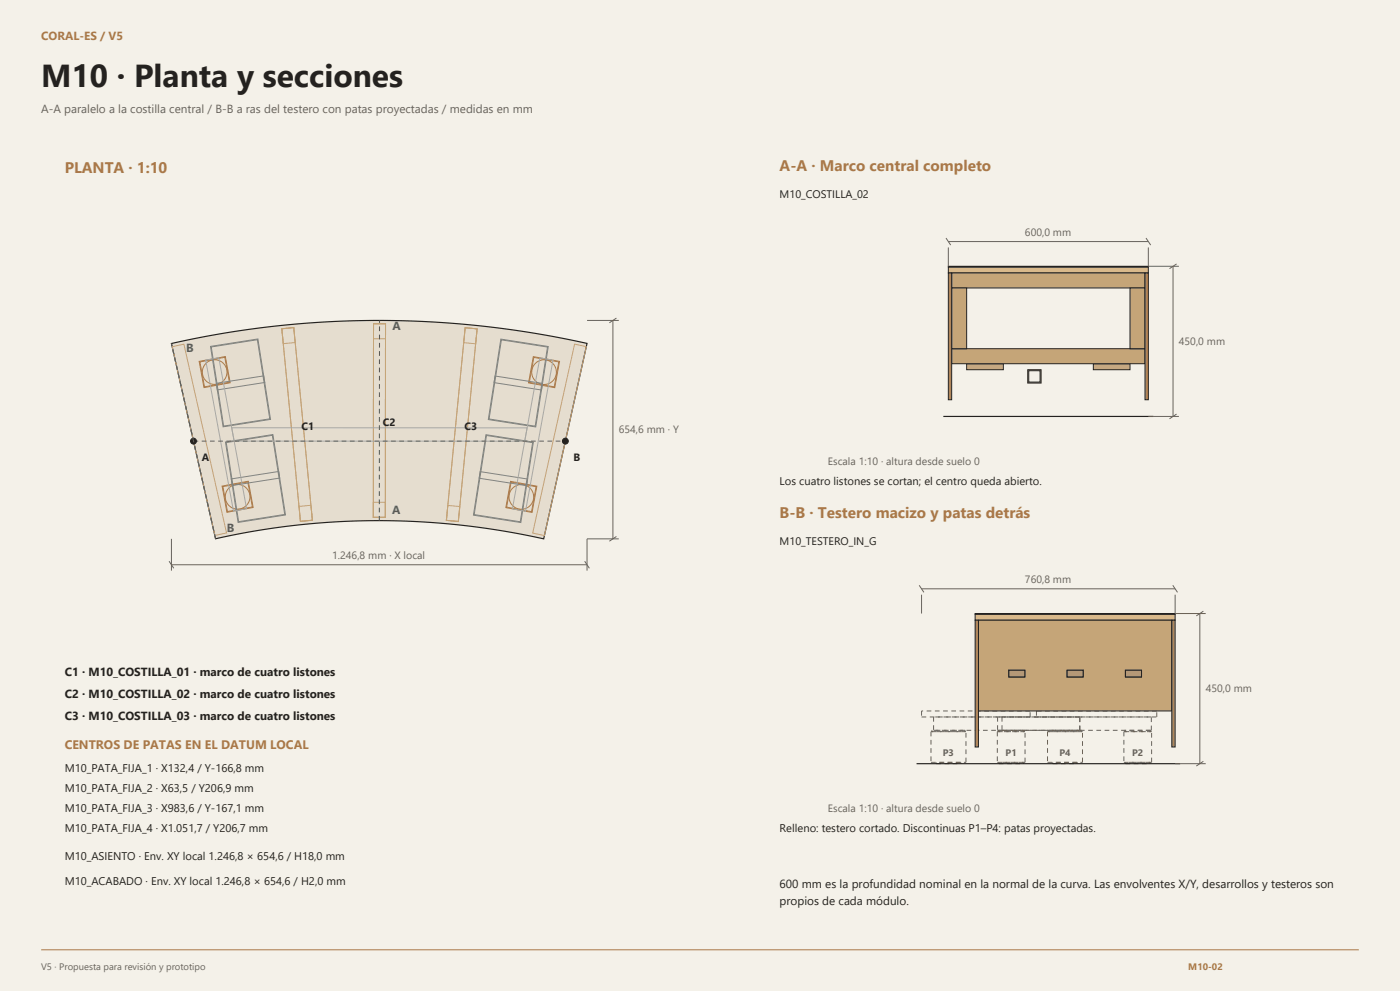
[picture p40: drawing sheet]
<svg xmlns="http://www.w3.org/2000/svg" width="420mm" height="297mm" viewBox="0 0 420 297" stroke-linecap="round" stroke-linejoin="round" font-family="sans-serif">
<defs><g id="words">
<text font-size="9.5" fill="#242220" x="12.3" y="26.1">M10 · Planta y secciones</text>
<g font-size="4.6" fill="#a97849">
<text x="19.4" y="51.9">PLANTA · 1:10</text>
<text x="233.9" y="51.2">A‐A · Marco central completo</text>
<text x="233.9" y="155.2">B‐B · Testero macizo y patas detrás</text>
</g>
<text font-size="3.7" fill="#a97849" x="19.4" y="224.4">CENTROS DE PATAS EN EL DATUM LOCAL</text>
<text font-size="3.5" fill="#a97849" x="12.3" y="12">CORAL‐ES / V5</text>
<text font-size="3.5" fill="#69635b" x="12.3" y="33.9">A‐A paralelo a la costilla central / B‐B a ras del testero con patas proyectadas / medidas en mm</text>
<g font-size="3.5" fill="#4f665b">
<text x="117.7" y="98.8">A</text>
<text x="55.8" y="105.6">B</text>
<text x="117.7" y="154">A</text>
<text x="68" y="159.5">B</text>
</g>
<g font-size="3.5" fill="#242220">
<text x="19.4" y="202.5">C1 · M10_COSTILLA_01 · marco de cuatro listones</text>
<text x="19.4" y="209.2">C2 · M10_COSTILLA_02 · marco de cuatro listones</text>
<text x="19.4" y="215.9">C3 · M10_COSTILLA_03 · marco de cuatro listones</text>
<text x="233.9" y="266">600 mm es la profundidad nominal en la normal de la curva. Las envolventes X/Y, desarrollos y testeros son</text>
<text x="233.9" y="271.1">propios de cada módulo.</text>
</g>
<g font-size="3.4" fill="#242220">
<text x="233.9" y="145.3">Los cuatro listones se cortan; el centro queda abierto.</text>
<text x="19.4" y="231.4">M10_PATA_FIJA_1 · X132,4 / Y‐166,8 mm</text>
<text x="19.4" y="237.4">M10_PATA_FIJA_2 · X63,5 / Y206,9 mm</text>
<text x="19.4" y="243.4">M10_PATA_FIJA_3 · X983,6 / Y‐167,1 mm</text>
<text x="19.4" y="249.4">M10_PATA_FIJA_4 · X1.051,7 / Y206,7 mm</text>
<text x="233.9" y="249.4">Relleno: testero cortado. Discontinuas P1–P4: patas proyectadas.</text>
<text x="19.4" y="257.9">M10_ASIENTO · Env. XY local 1.246,8 × 654,6 / H18,0 mm</text>
<text x="19.4" y="265.2">M10_ACABADO · Env. XY local 1.246,8 × 654,6 / H2,0 mm</text>
</g>
<g font-size="3.3" fill="#242220">
<text x="233.9" y="59.3">M10_COSTILLA_02</text>
<text x="233.9" y="163.3">M10_TESTERO_IN_G</text>
</g>
<g font-size="3.2" fill="#69635b">
<text x="307.5" y="70.6">600,0 mm</text>
<text x="353.7" y="103.4">450,0 mm</text>
<text x="185.6" y="129.8">654,6 mm · Y</text>
<text x="248.4" y="139.3">Escala 1:10 · altura desde suelo 0</text>
<text x="99.7" y="167.5">1.246,8 mm · X local</text>
<text x="307.5" y="174.7">760,8 mm</text>
<text x="361.7" y="207.4">450,0 mm</text>
<text x="248.4" y="243.4">Escala 1:10 · altura desde suelo 0</text>
</g>
<g font-size="3.2" fill="#242220">
<text x="90.4" y="128.8">C1</text>
<text x="114.9" y="127.7">C2</text>
<text x="139.3" y="128.9">C3</text>
<text x="60.5" y="138.2">A</text>
<text x="172.1" y="138.2">B</text>
</g>
<g font-size="2.8" fill="#69635b">
<text x="282.9" y="226.7">P3</text>
<text x="301.7" y="226.7">P1</text>
<text x="317.8" y="226.7">P4</text>
<text x="339.6" y="226.7">P2</text>
<text x="12.3" y="290.7">V5 · Propuesta para revisión y prototipo</text>
</g>
<text font-size="2.8" fill="#a97849" x="356.5" y="290.7">M10‐02</text>
</g></defs>
<path d="M0 0h420v297h-420z" fill="#f4f1e9"/>
<path d="M12.3 284.7h395.4" fill="none" stroke="#a97849" stroke-width=".3"/>
<path d="M51.4 102.9l15.4-3 15.5-2.1 15.6-1.3 15.7-.5 15.6 .5 15.6 1.2 15.4 2.2 15.9 3-13 58.6-12.2-2.4-12.2-1.7-12.8-1-12.3-.4-12.4 .4-12.3 1-12.2 1.7-12 2.4z" fill="#e5ddcf" stroke="#242220" stroke-width=".35"/>
<path d="M84.5 98.5l3.6-.3 5.6 57.7-3.6 .4zM84.5 98.5l3.6-.3 .5 4.5-3.6 .3zM112.1 97h3.6l-.1 58h-3.6zM112.1 97h3.6v4.5h-3.6zM139.5 98.2l3.6 .4-5.6 57.7-3.6-.4zM139.5 98.2l3.6 .4-.4 4.4-3.6-.3zM51.7 103.9l3.5-.8 12.8 56.6-3.6 .8zM172.4 103.1l3.5 .8-12.6 56.6-3.5-.7zM89.7 151.8l3.6-.4 .4 4.5-3.6 .4zM112 150.5h3.6v4.5h-3.6zM134.3 151.5l3.6 .3-.4 4.5-3.6-.4z" fill="none" stroke="#c5a578" stroke-width=".3"/>
<g fill="none" stroke="#ac7b4b" stroke-width=".3">
<path d="M59.7 108.3l7.9-1.4 1.5 7.8-7.9 1.5zM60 108.5l7.4-1.4 1.4 7.5-7.4 1.3zM160 106.9l7.9 1.4-1.5 7.9-7.8-1.4zM160.2 107.1l7.4 1.4-1.3 7.5-7.5-1.4zM66.6 145.7l7.9-1.5 1.4 7.9-7.8 1.4zM66.9 145.8l7.4-1.3 1.4 7.4-7.5 1.4zM153.2 144.3l7.9 1.4-1.5 7.9-7.8-1.5zM153.3 144.5l7.5 1.4-1.3 7.4-7.5-1.3z"/>
<circle cx="64.4" cy="111.5" r="3.7"/>
<circle cx="163.2" cy="111.5" r="3.7"/>
<circle cx="71.3" cy="148.9" r="3.7"/>
<circle cx="156.4" cy="148.9" r="3.7"/>
</g>
<path d="M63.1 103.8l14.3-2.2 3.8 24.1-14.3 2.2zM63.4 104l13.8-2.2 3.7 23.7-13.8 2.2zM64.9 114.9l14.2-2.2 .3 1.9-14.2 2.3zM148.5 112.7l14.3 2.2-.4 2-14.2-2.2zM150.3 101.6l14.2 2.2-3.8 24.2-14.2-2.3zM150.4 101.9l13.9 2.1-3.7 23.7-13.9-2.1zM67.6 132.5l14.3-2.3 3.8 24.1-14.3 2.3zM67.9 132.6l13.8-2.1 3.7 23.7-13.8 2.1zM145.8 130.3l14.2 2.2-3.7 24.1-14.3-2.2zM146 130.5l13.8 2.2-3.7 23.7-13.8-2.2zM69.4 143.5l14.2-2.2 .3 2-14.2 2.2zM144.1 141.3l14.2 2.3-.3 1.9-14.2-2.2z" fill="none" stroke="#7f8682" stroke-width=".3"/>
<path d="M61.7 107.9l3.9-.7 8.4 45.3-4 .7zM162 107.2l3.9 .8-8.2 45.2-4-.7zM69.5 128.2h88.6l-.7 4h-87.2z" fill="none" stroke="#a7a9a7" stroke-width=".3"/>
<path d="M58 132.2h111.6" fill="none" stroke="#69635b" stroke-width=".3" stroke-dasharray="1.4 1.1" stroke-linecap="butt"/>
<g fill="#242220" stroke="#242220" stroke-width=".3">
<circle cx="58" cy="132.2" r=".88"/>
<circle cx="169.6" cy="132.2" r=".88"/>
</g>
<path d="M113.8 156l.1-60M64.7 161.5l-13.3-58.6" fill="none" stroke="#4f665b" stroke-width=".32" stroke-dasharray="1.4 1.1" stroke-linecap="butt"/>
<path d="M176.1 96h9.5M183.9 96v65.5M184.9 95.3l-2.1 1.4M50.7 168.2l1.4 2.1M51.4 161.5v9.5M51.4 169.3h124.7M175.4 168.2l1.4 2.1M184.9 160.8l-2.1 1.4M185.6 161.5h-9.5v9.5" fill="none" stroke="#69635b" stroke-width=".3"/>
<g fill="#d9b98b" stroke="#242220" stroke-width=".3">
<path d="M284.5 80h60v1.8h-60z"/>
<path d="M284.5 79.8h60v.2h-60z"/>
</g>
<g fill="#ceaf80" stroke="#242220" stroke-width=".3">
<path d="M290 109h11v1.8h-11z"/>
<path d="M328 109h11v1.8h-11z"/>
</g>
<g fill="#c5a578" stroke="#242220" stroke-width=".3">
<path d="M285.5 81.8h58v4.5h-58z"/>
<path d="M285.5 104.5h58v4.5h-58z"/>
<path d="M285.5 86.3h4.5v18.2h-4.5z"/>
<path d="M339 86.3h4.5v18.2h-4.5z"/>
</g>
<path d="M308.3 110.8h4v4h-4z" fill="#a7a9a7" stroke="#242220" stroke-width=".3"/>
<path d="M308.6 111.1h3.4v3.4h-3.4z" fill="#f4f1e9" stroke="#242220" stroke-width=".3"/>
<g fill="#b68a5b" stroke="#242220" stroke-width=".3">
<path d="M284.5 81.8h1v38h-1z"/>
<path d="M343.5 81.8h1v38h-1z"/>
</g>
<path d="M283 124.8h63" fill="none" stroke="#242220" stroke-width=".35"/>
<path d="M283.8 71.3l1.4 2.2M284.5 74.2v5.6M284.5 72.4h60M343.8 71.3l1.4 2.2M344.5 74.2v5.6h9.2M351.9 79.8v45M353 79.1l-2.1 1.4M344.5 124.8h9.2M353 124.1l-2.1 1.4" fill="none" stroke="#69635b" stroke-width=".3"/>
<g fill="none" stroke="#69635b" stroke-width=".3" stroke-dasharray="1.4 1.1" stroke-linecap="butt">
<path d="M276.5 214.9h32.5M276.5 213.1v1.8M279.3 219.3v9.2M279.6 219.3h9.9M279.6 218.9v.4M280.1 218.9h43.9M280.1 214.9v4M289.5 219.3v-.4M289.5 218.9h-9.9M289.8 219.3h-10.5M299.2 219.3v9.2M299.3 218.9h46.1"/>
<path d="M299.3 214.9v4M299.4 219.3h7.9M299.4 218.9v.4M300.6 218.9h23.3M300.6 214.9v4M307.3 219.3v-.4M307.3 218.9h-7.9M307.5 219.3h-8.3M309 214.9v-1.8M309 213.1h-32.5M310.9 214.9h36.1M310.9 213.1v1.8"/>
<path d="M314.3 219.3v9.2M314.5 219.3h10M314.5 218.9v.4M323.9 218.9v-4M323.9 214.9h-23.3M324 218.9v-4M324 214.9h-43.9M324.5 219.3v-.4M324.5 218.9h-10M324.8 219.3h-10.5M337.2 219.3v9.2M337.4 219.3h7.9"/>
<path d="M337.4 218.9v.4M345.3 219.3v-.4M345.3 218.9h-7.9M345.4 218.9v-4M345.4 214.9h-46.1M345.5 219.3h-8.3M347 214.9v-1.8M347 213.1h-36.1M279.3 228.5h10.5M280.9 228.9h7.3M280.9 228.5v.4M288.2 228.9v-.4"/>
<path d="M288.2 228.5h-7.3M289.8 228.5v-9.2M299.2 228.5h8.3M299.7 228.9h7.3M299.7 228.5v.4M307 228.9v-.4M307 228.5h-7.3M307.5 228.5v-9.2M314.3 228.5h10.5M315.8 228.9h7.4M315.8 228.5v.4M323.2 228.9v-.4"/>
<path d="M323.2 228.5h-7.4M324.8 228.5v-9.2M337.2 228.5h8.3M337.6 228.9h7.4M337.6 228.5v.4M345 228.9v-.4M345 228.5h-7.4M345.5 228.5v-9.2"/>
</g>
<g fill="#d9b98b" stroke="#242220" stroke-width=".3">
<path d="M292.5 184.1h60v1.8h-60z"/>
<path d="M292.5 183.9h60v.2h-60z"/>
</g>
<path d="M293.5 185.9h58v27.2h-58z" fill="#c5a578" stroke="#242220" stroke-width=".3"/>
<g fill="#f4f1e9" stroke="#242220" stroke-width=".3">
<path d="M337.6 200.9h4.9v2h-4.9z"/>
<path d="M320.1 200.9h4.9v2h-4.9z"/>
<path d="M302.6 200.9h4.9v2h-4.9z"/>
</g>
<g fill="#ae977a" stroke="#242220" stroke-width=".3">
<path d="M302.6 200.9h4.8v2h-4.8z"/>
<path d="M320.1 200.9h4.8v2h-4.8z"/>
<path d="M337.6 200.9h4.8v2h-4.8z"/>
</g>
<g fill="#b68a5b" stroke="#242220" stroke-width=".3">
<path d="M292.5 185.9h1v38h-1z"/>
<path d="M351.5 185.9h1v38h-1z"/>
</g>
<path d="M275 228.9h79" fill="none" stroke="#242220" stroke-width=".35"/>
<path d="M275.8 175.4l1.4 2.1M276.5 178.2v5.7M276.5 176.5h76M351.8 175.4l1.4 2.1M352.5 178.2v5.7h9.2M359.9 183.9v45M361 183.2l-2.1 1.4M352.5 228.9h9.2M361 228.2l-2.1 1.4" fill="none" stroke="#69635b" stroke-width=".3"/>
<use href="#words"/>
</svg>
